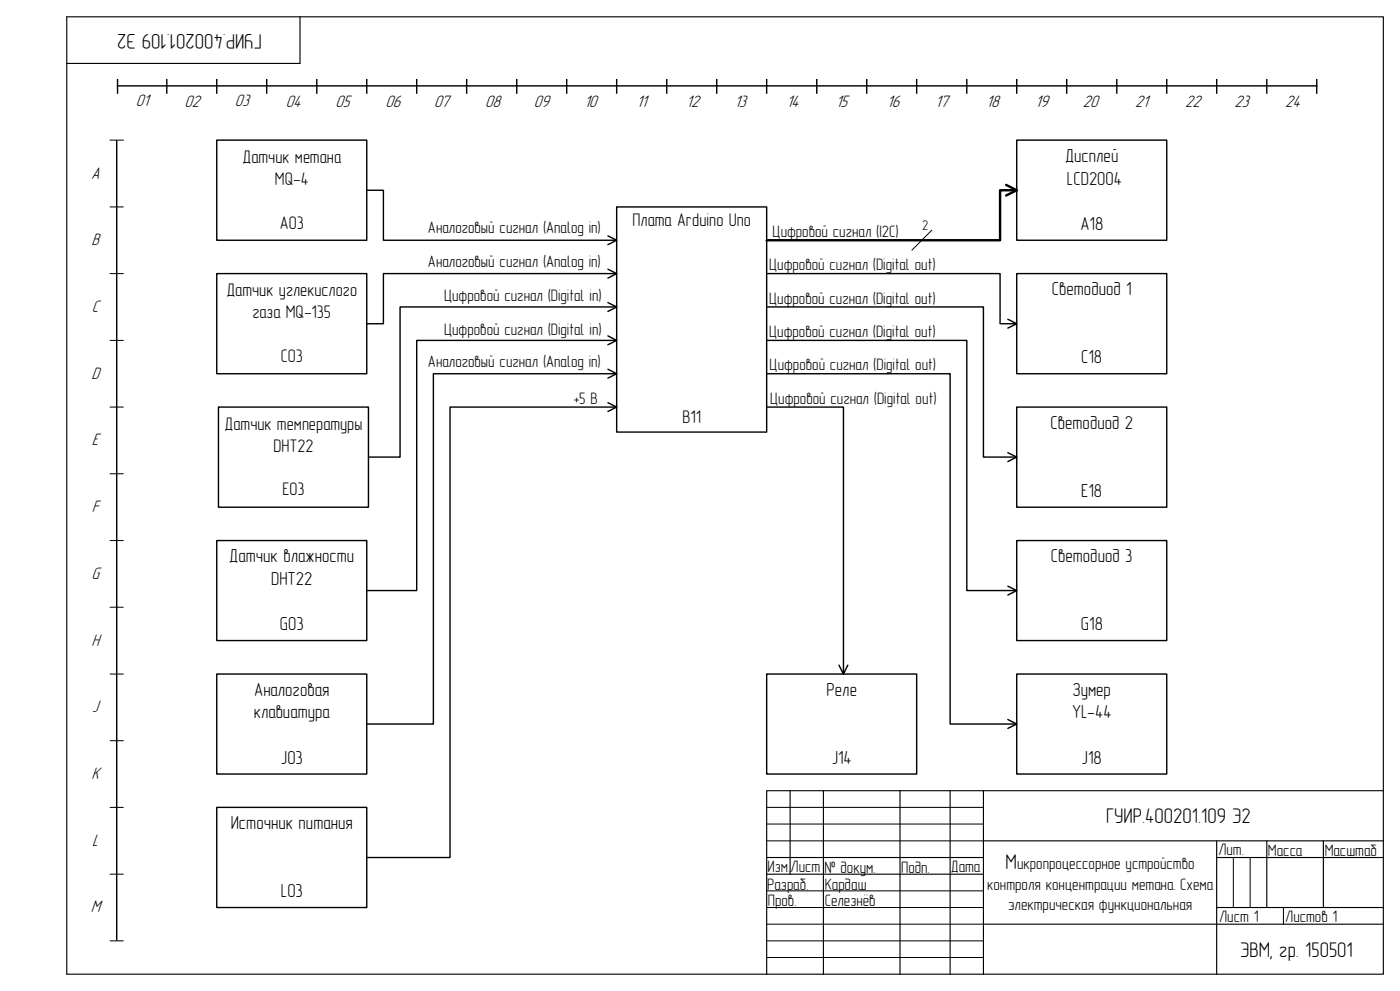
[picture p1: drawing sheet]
<svg xmlns="http://www.w3.org/2000/svg" width="420mm" height="297mm" viewBox="0 0 420 297" stroke-linecap="round" stroke-linejoin="round" font-family="sans-serif">
<defs><g id="words">
<g font-size="6.3">
<text x="78.6" y="10.1" transform="rotate(-180 78.6 10.1)">ГУИР.400201.109 Э2</text>
<text x="331.8" y="246.8">ГУИР.400201.109 Э2</text>
<text x="301.7" y="260.5">М</text>
<text x="372" y="286.8">ЭВМ, гр. 150501</text>
</g>
<g font-size="5.6">
<text x="319.5" y="48.6">Дисплей</text>
<text x="320.1" y="55.3">LCD2004</text>
<text x="324.1" y="68.9">A18</text>
<text x="315.5" y="88.6">Светодиод 1</text>
<text x="324.4" y="108.9">C18</text>
<text x="315.1" y="128.6">Светодиод 2</text>
<text x="324.4" y="148.9">E18</text>
<text x="68.8" y="168.6">Датчик влажности</text>
<text x="315.3" y="168.6">Светодиод 3</text>
<text x="81.3" y="175.3">DHT22</text>
<text x="83.9" y="188.9">G03</text>
<text x="324.2" y="188.9">G18</text>
<text x="76.2" y="208.5">Аналоговая</text>
<text x="248" y="208.5">Реле</text>
<text x="321.7" y="208.5">Зумер</text>
<text x="76.1" y="215.3">клавиатура</text>
<text x="321.6" y="215.3">YL-44</text>
<text x="84.2" y="228.9">J03</text>
<text x="249.5" y="228.9">J14</text>
<text x="324.5" y="228.9">J18</text>
<text x="69.2" y="248.5">Источник питания</text>
<text x="84.2" y="268.9">L03</text>
</g>
<g font-size="5.5">
<text x="72.7" y="48.9">Датчик метана</text>
<text x="82.5" y="55.4">MQ-4</text>
<text x="83.9" y="68.5">A03</text>
<text x="189.8" y="67.9">Плата Arduino Uno</text>
<text x="67.9" y="88.8">Датчик углекислого</text>
<text x="75.7" y="95.4">газа MQ-135</text>
<text x="84.2" y="108.5">C03</text>
<text x="67.4" y="128.8">Датчик температуры</text>
<text x="204.7" y="126.9">B11</text>
<text x="82" y="135.4">DHT22</text>
<text x="84.7" y="148.5">E03</text>
</g>
<g font-size="5.2">
<text x="40.7" y="31.7">01</text>
<text x="55.4" y="32">02</text>
<text x="70.5" y="31.9">03</text>
<text x="85.7" y="32.1">04</text>
<text x="100.6" y="32">05</text>
<text x="115.7" y="32">06</text>
<text x="130.2" y="32">07</text>
<text x="145.5" y="32">08</text>
<text x="160.2" y="32">09</text>
<text x="175.2" y="32">10</text>
<text x="190.9" y="32">11</text>
<text x="205.9" y="32">12</text>
<text x="220.3" y="32">13</text>
<text x="235.9" y="32">14</text>
<text x="250.7" y="32">15</text>
<text x="266.1" y="32.1">16</text>
<text x="280.6" y="32">17</text>
<text x="295.9" y="32">18</text>
<text x="310.6" y="32">19</text>
<text x="324.9" y="32">20</text>
<text x="340.6" y="32">21</text>
<text x="355.5" y="32">22</text>
<text x="370.3" y="32">23</text>
<text x="385.5" y="32">24</text>
<text x="27.3" y="53.5">A</text>
<text x="27.5" y="73.5">B</text>
<text x="27.6" y="93.5">C</text>
<text x="27.5" y="113.5">D</text>
<text x="27.6" y="133.5">E</text>
<text x="27.6" y="153.5">F</text>
<text x="27.5" y="173.5">G</text>
<text x="27.5" y="193.5">H</text>
<text x="27.7" y="213.5">J</text>
<text x="27.5" y="233.5">K</text>
<text x="27.7" y="253.5">L</text>
<text x="27.2" y="273.5">M</text>
</g>
<g font-size="5">
<text x="128.4" y="70">Аналоговый сигнал (Analog in)</text>
<text x="231.8" y="71">Цифровой сигнал (I2C)</text>
<text x="128.4" y="80">Аналоговый сигнал (Analog in)</text>
<text x="230.8" y="81">Цифровой сигнал (Digital out)</text>
<text x="133.2" y="90.3">Цифровой сигнал (Digital in)</text>
<text x="230.8" y="91">Цифровой сигнал (Digital out)</text>
<text x="133.2" y="100.4">Цифровой сигнал (Digital in)</text>
<text x="230.8" y="101">Цифровой сигнал (Digital out)</text>
<text x="128.4" y="110">Аналоговый сигнал (Analog in)</text>
<text x="230.9" y="111">Цифровой сигнал (Digital out)</text>
<text x="172.1" y="121">+5 В</text>
<text x="231.1" y="121">Цифровой сигнал (Digital out)</text>
<text x="365.5" y="256.4">Лит.</text>
<text x="380.4" y="256.6">Масса</text>
<text x="397.4" y="256.6">Масштаб</text>
<text x="230.3" y="261.5">Изм.Лист</text>
<text x="247.3" y="261.6">¹ докум.</text>
<text x="270.4" y="261.6">Подп.</text>
<text x="285.2" y="261.5">Дата</text>
<text x="305.1" y="260.5">икропроцессорное устройство</text>
<text x="230.2" y="266.6">Разраб.</text>
<text x="247.4" y="266.6">Кардаш</text>
<text x="296.1" y="266.8">контроля концентрации метана. Схема</text>
<text x="230.3" y="271.6">Пров.</text>
<text x="247.4" y="271.6">Селезнёв</text>
<text x="302.4" y="272.8">электрическая функциональная</text>
<text x="365.8" y="276.4">Лист 1</text>
<text x="385.6" y="276.4">Листов 1</text>
</g>
<text font-size="4.2" x="276.6" y="68.8">2</text>
</g></defs>
<g fill="none" stroke="#000" stroke-width=".34">
<path d="M20 5h395v287h-395zM90 5v14h-70M237 237v25M247 237v55M270 237v55M285 237v55M295 237v55M415 237h-185v55M230 257h65M295 252h120M365 257h50M365 252v40"/>
<path d="M380 252v20M397 252v20M230 262h65M295 277h120M365 272h50"/>
</g>
<path d="M230 242h65M230 247h65M230 252h65M370 257v15M375 257v15M230 267h65M230 272h65M230 277h65M385 272v5M230 282h65M230 287h65" fill="none" stroke="#000" stroke-width=".3"/>
<path d="M65 42h45v30h-45z" fill="#fff"/>
<path d="M65 42h45v30h-45z" fill="none" stroke="#000" stroke-width=".42"/>
<path d="M65 82h45v30h-45z" fill="#fff"/>
<path d="M65 82h45v30h-45z" fill="none" stroke="#000" stroke-width=".42"/>
<path d="M65.5 122h45v30h-45z" fill="#fff"/>
<path d="M65.5 122h45v30h-45z" fill="none" stroke="#000" stroke-width=".42"/>
<path d="M65 202h45v30h-45z" fill="#fff"/>
<path d="M65 202h45v30h-45z" fill="none" stroke="#000" stroke-width=".42"/>
<path d="M305 82h45v30h-45z" fill="#fff"/>
<path d="M305 82h45v30h-45z" fill="none" stroke="#000" stroke-width=".42"/>
<path d="M305 122h45v30h-45z" fill="#fff"/>
<path d="M305 122h45v30h-45z" fill="none" stroke="#000" stroke-width=".42"/>
<path d="M305 162h45v30h-45z" fill="#fff"/>
<path d="M305 162h45v30h-45z" fill="none" stroke="#000" stroke-width=".42"/>
<path d="M185 62h45v67.5h-45z" fill="#fff"/>
<path d="M185 62h45v67.5h-45z" fill="none" stroke="#000" stroke-width=".42"/>
<path d="M305 42h45v30h-45z" fill="#fff"/>
<path d="M305 42h45v30h-45zM230 82h70v15h5M230 92h65v45h10M302.3 95.7l2.7 1.3-2.7 1.3M230 102h60v75h15M302.3 135.7l2.7 1.3-2.7 1.3M302.3 175.7l2.7 1.3-2.7 1.4" fill="none" stroke="#000" stroke-width=".42"/>
<path d="M301.8 55.4l3.2 1.6-3.2 1.6M305 57h-5v15h-70" fill="none" stroke="#000" stroke-width=".72"/>
<path d="M279.5 69l-5.9 6" fill="none" stroke="#000" stroke-width=".3"/>
<path d="M65 242h45v30h-45z" fill="#fff"/>
<g fill="none" stroke="#000" stroke-width=".42">
<path d="M35.3 25.7h359.7M35.3 23.9v4M50 23.9v4M65 23.9v4M80 23.9v4M95 23.9v4M110 23.9v4M125 23.9v4M140 23.9v4M155 23.9v4M170 23.9v4M185 23.9v4"/>
<path d="M200 23.9v4M215 23.9v4M230 23.9v4M245 23.9v4M260 23.9v4M275 23.9v4M290 23.9v4M305 23.9v4M320 23.9v4M335 23.9v4M350 23.9v4M365 23.9v4"/>
<path d="M380 23.9v4M395 23.9v4M35 42.2v239.5M65 242h45v30h-45z"/>
</g>
<g fill="none" stroke="#000" stroke-width=".3">
<path d="M33 42h4M33 62h4M33 82h4M33 102h4M33 122h4M33 142h4M33 162h4M33 182h4M33 202h4M33 222h4M33 242h4M33 262h4"/>
<path d="M33 282h4"/>
</g>
<path d="M65 162h45v30h-45z" fill="#fff"/>
<g fill="none" stroke="#000" stroke-width=".42">
<path d="M110 57h5v15h70M182.4 70.7l2.6 1.3-2.6 1.3M182.4 80.7l2.6 1.3-2.6 1.4M182.4 90.7l2.6 1.3-2.6 1.3M185 82h-70v15h-5M185 92h-65v45h-9.5M182.4 100.7l2.6 1.3-2.6 1.3M182.4 110.7l2.6 1.3-2.6 1.3M185 102h-60v75h-15M185 112h-55v105h-20M182.4 120.7l2.6 1.3-2.6 1.3M185 122h-50v135h-25"/>
<path d="M65 162h45v30h-45z"/>
</g>
<path d="M305 202h45v30h-45z" fill="#fff"/>
<path d="M305 202h45v30h-45z" fill="none" stroke="#000" stroke-width=".42"/>
<path d="M230 202h45v30h-45z" fill="#fff"/>
<path d="M230 112h55v105h20M230 122h23v80M251.7 199.3l1.3 2.7 1.3-2.7M230 202h45v30h-45zM302.3 215.6l2.7 1.4-2.7 1.3" fill="none" stroke="#000" stroke-width=".42"/>
<use href="#words"/>
</svg>
